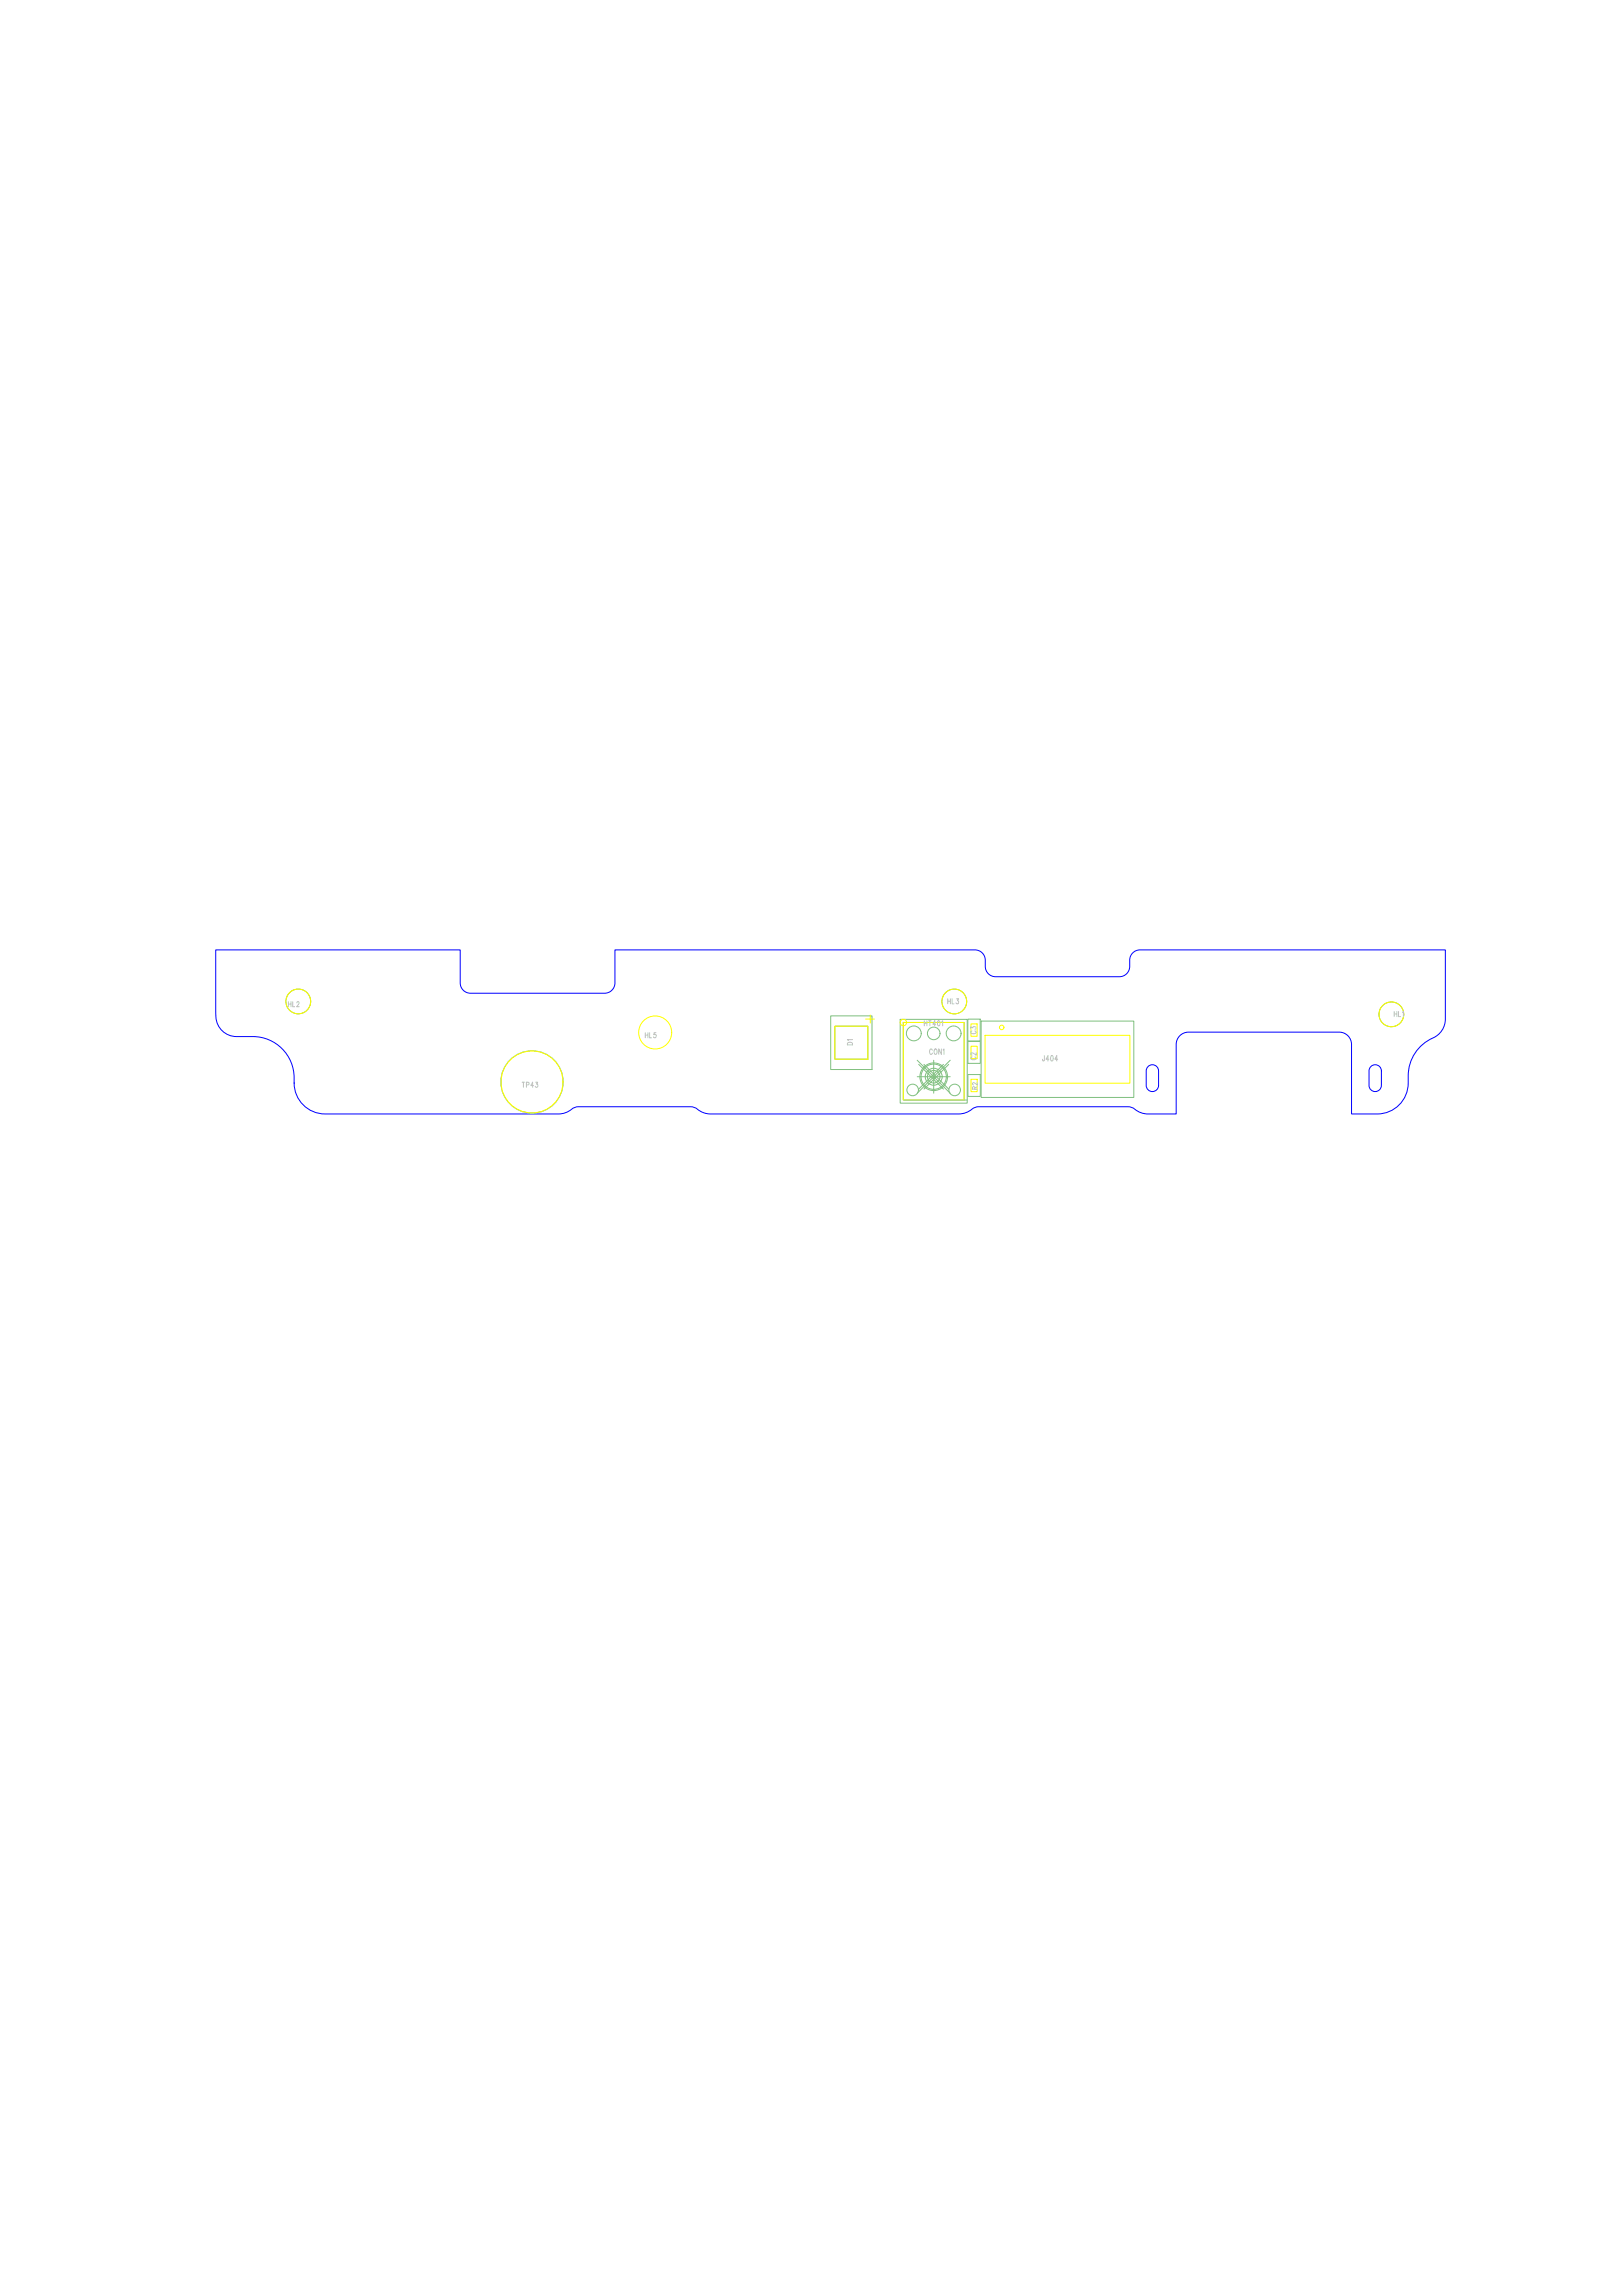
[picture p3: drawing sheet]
<svg xmlns="http://www.w3.org/2000/svg" width="210mm" height="297mm" viewBox="0 0 210 297" stroke-linecap="round" stroke-linejoin="round" font-family="sans-serif">
<defs><g id="words">
<text font-size="11" fill="#80c080" x="116.4" y="141.2">CON1</text>
<text font-size="7.2" fill="#ff0" x="107.5" y="137.4">D1</text>
<text font-size="3.3" fill="#80c080" x="122" y="140.9" transform="rotate(-90 122 140.9)">CON1x6</text>
<g font-size="2.9" fill="#ff0">
<text x="125.2" y="137.2">C2</text>
<text x="125.2" y="141.5">R2</text>
</g>
<g font-size="1.1" fill="#c0c0c0">
<text x="37.3" y="130.3">HL2</text>
<text x="122.6" y="129.9">HL3</text>
<text x="180.4" y="131.6">HL1</text>
<text x="83.5" y="134.3">HL5</text>
<text x="110.4" y="135.2" transform="rotate(-90 110.4 135.2)">D1</text>
<text x="119.6" y="132.8">HT401</text>
<text x="120.3" y="136.4">CON1</text>
<text x="126.3" y="137.1" transform="rotate(-90 126.3 137.1)">C2</text>
<text x="126.3" y="133.7" transform="rotate(-90 126.3 133.7)">C3</text>
<text x="134.9" y="137.3">J404</text>
<text x="67.5" y="140.7">TP43</text>
</g>
</g></defs>
<path d="M27.9 122.9h31.7v4.3a1.33 1.33 0 0 0 1.3 1.3h17.3a1.33 1.33 0 0 0 1.4-1.3v-4.3h46.6a1.33 1.33 0 0 1 1.3 1.3 1.7 1.7 0 0 0 .9 2.1l.4 .1h16.1a1.33 1.33 0 0 0 1.3-1.4 1.7 1.7 0 0 1 .9-2l.4-.1h39.5v8.9a2.67 2.67 0 0 1-1.6 2.5 5.5 5.5 0 0 0-3.2 5.8 4 4 0 0 1-4 4h-3.3v-9a1.59 1.59 0 0 0-1.6-1.6h-19.5a1.59 1.59 0 0 0-1.6 1.6v9h-3.6a3.1 3.1 0 0 1-2-.8l-.6-.1h-19.4a1.74 1.74 0 0 0-1.1 .5 2.67 2.67 0 0 1-1.4 .4h-32.1a3.1 3.1 0 0 1-2-.8l-.6-.1h-14.6a1.75 1.75 0 0 0-1.1 .5 2.67 2.67 0 0 1-1.4 .4h-30.2a4.1 4.1 0 0 1-4-4.7 5.3 5.3 0 0 0-5.4-5.3h-2.1a2.83 2.83 0 0 1-2.7-3.3zM148.6 138a.8 .8 0 0 1 .8-.2 .8 .8 0 0 1 .5 .7v1.9a.8 .8 0 0 1-.8 .8 .8 .8 0 0 1-.8-.8v-1.9zM177.4 138a.8 .8 0 0 1 .9-.2 .8 .8 0 0 1 .5 .7v1.9a.8 .8 0 0 1-.8 .8 .8 .8 0 0 1-.8-.8v-1.9z" fill="none" stroke="#00f" stroke-width=".13"/>
<g fill="none" stroke="#80c080" stroke-width=".13">
<path d="M125.2 131.8h1.7v2.9h-1.7zM127 132.1h19.7v9.9h-19.7z"/>
<circle cx="38.6" cy="129.6" r="1.6"/>
<circle cx="68.8" cy="140" r="4"/>
<circle cx="118.3" cy="133.7" r=".96"/>
<circle cx="120.8" cy="139.3" r=".81"/>
<circle cx="120.8" cy="133.7" r=".81"/>
<circle cx="123.4" cy="133.7" r=".96"/>
<circle cx="123.5" cy="129.6" r="1.6"/>
<circle cx="180.1" cy="131.2" r="1.6"/>
<circle cx="118.1" cy="141" r=".75"/>
<circle cx="123.5" cy="141" r=".75"/>
</g>
<g fill="none" stroke="#ff0" stroke-width=".13">
<path d="M127.5 133.9h18.7v6.2h-18.7z"/>
<circle cx="38.6" cy="129.6" r="1.6"/>
<circle cx="68.8" cy="140" r="4"/>
<circle cx="84.8" cy="133.6" r="2.14"/>
<circle cx="123.5" cy="129.6" r="1.6"/>
<circle cx="129.6" cy="132.9" r=".29"/>
<circle cx="180.1" cy="131.2" r="1.6"/>
</g>
<path d="M126.1 140.9v-.3h-.2l-.1 .3h.7M126.5 140.1v.3l-.5-.3-.2 .2 .2 .1M126.5 140.6l-.4 .1" fill="none" stroke="#c0c0c0" stroke-width=".13"/>
<use href="#words"/>
</svg>
